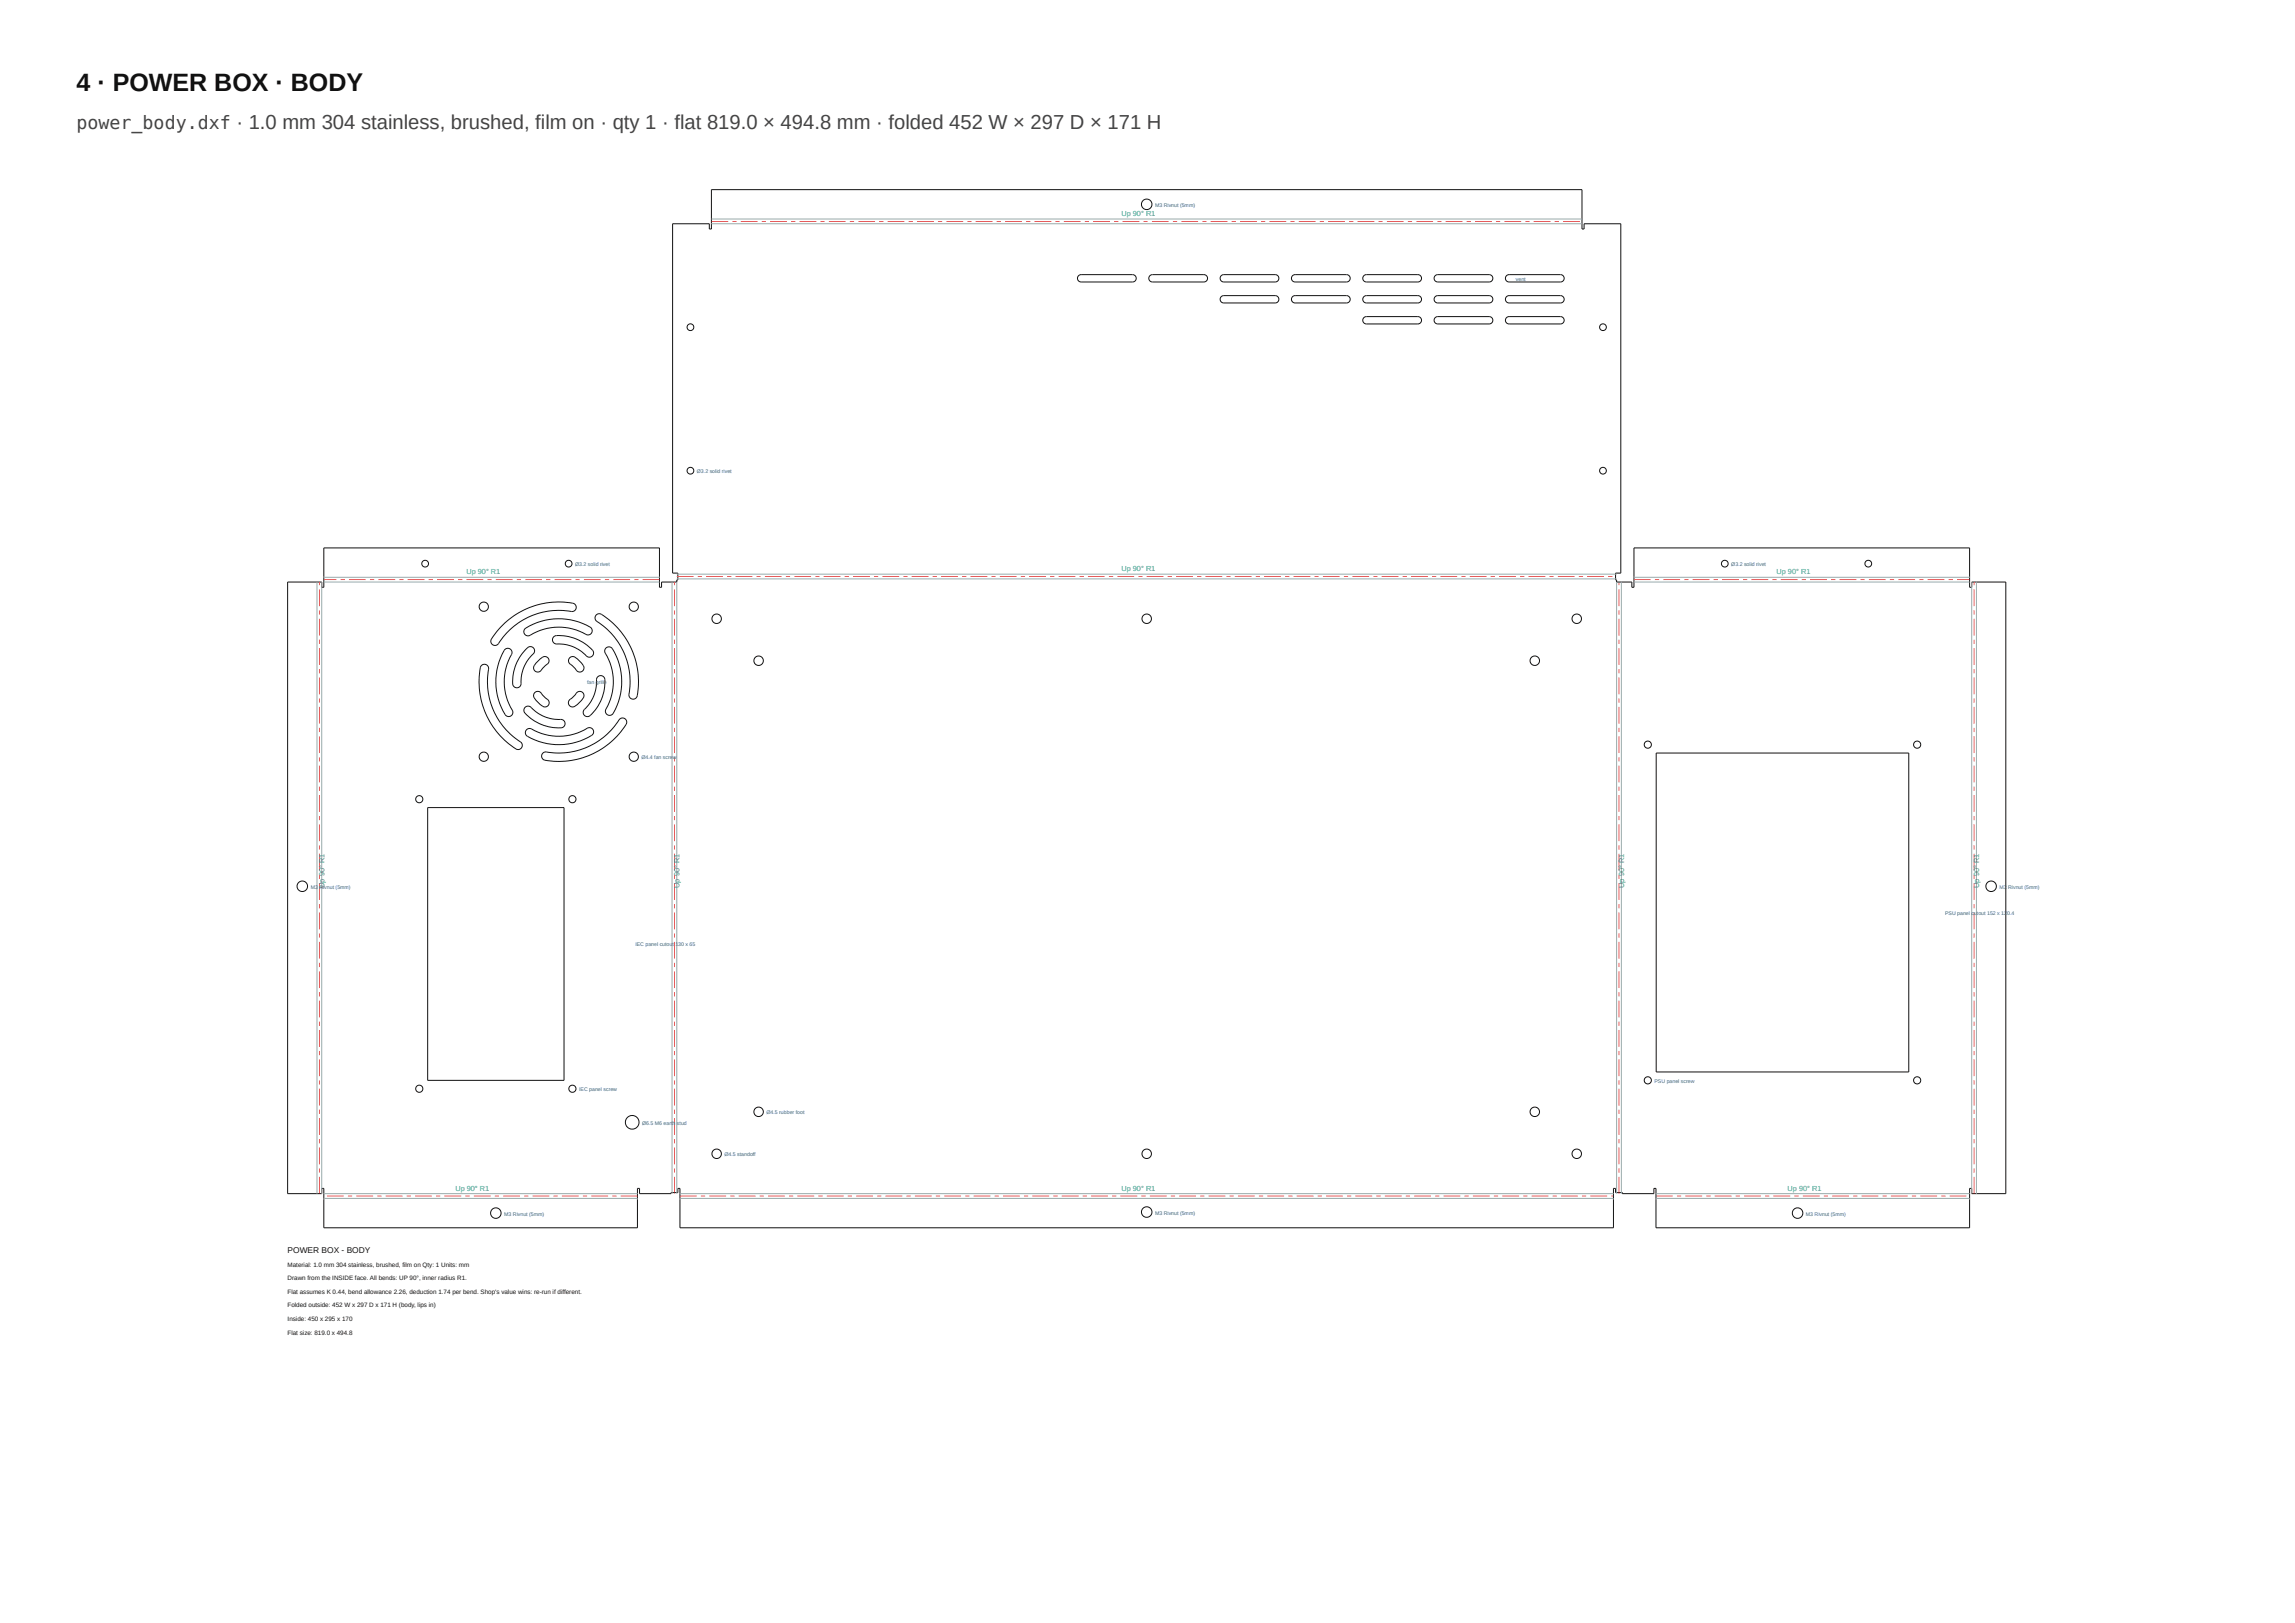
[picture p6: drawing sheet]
<svg xmlns="http://www.w3.org/2000/svg" width="420mm" height="297mm" viewBox="0 0 420 297" stroke-linecap="round" stroke-linejoin="round" font-family="sans-serif">
<defs><g id="words">
<text font-size="4.6" fill="#111" x="14" y="16.7">4 · POWER BOX · BODY</text>
<text font-size="3.3" fill="#444" x="14" y="23.5">power_body.dxf · 1.0 mm 304 stainless, brushed, film on · qty 1 · flat 819.0 × 494.8 mm · folded 452 W × 297 D × 171 H</text>
<text font-size="1.5" fill="#111" x="52.7" y="229.3">POWER BOX - BODY</text>
<g font-size="1.3" fill="#2a7">
<text x="205.3" y="39.6">Up 90° R1</text>
<text x="85.4" y="105.1">Up 90° R1</text>
<text x="205.3" y="104.5">Up 90° R1</text>
<text x="325.3" y="105.1">Up 90° R1</text>
<text x="59.4" y="162.5" transform="rotate(-90 59.4 162.5)">Up 90° R1</text>
<text x="124.4" y="162.5" transform="rotate(-90 124.4 162.5)">Up 90° R1</text>
<text x="297.4" y="162.5" transform="rotate(-90 297.4 162.5)">Up 90° R1</text>
<text x="362.4" y="162.5" transform="rotate(-90 362.4 162.5)">Up 90° R1</text>
<text x="83.4" y="217.9">Up 90° R1</text>
<text x="205.3" y="217.9">Up 90° R1</text>
<text x="327.3" y="217.9">Up 90° R1</text>
</g>
<g font-size="1.2" fill="#111">
<text x="52.7" y="231.8">Material: 1.0 mm 304 stainless, brushed, film on Qty: 1 Units: mm</text>
<text x="52.7" y="234.3">Drawn from the INSIDE face. All bends: UP 90°, inner radius R1.</text>
<text x="52.7" y="236.8">Flat assumes K 0.44, bend allowance 2.26, deduction 1.74 per bend. Shop's value wins: re-run if different.</text>
<text x="52.7" y="239.3">Folded outside: 452 W x 297 D x 171 H (body, lips in)</text>
<text x="52.7" y="241.8">Inside: 450 x 295 x 170</text>
<text x="52.7" y="244.3">Flat size: 819.0 x 494.8</text>
</g>
<g font-size="1" fill="#25a">
<text x="211.5" y="37.9">M3 Rivnut (5mm)</text>
<text x="277.6" y="51.4">vent</text>
<text x="127.6" y="86.6">Ø3.2 solid rivet</text>
<text x="105.3" y="103.6">Ø3.2 solid rivet</text>
<text x="317" y="103.6">Ø3.2 solid rivet</text>
<text x="107.5" y="125.2">fan grille</text>
<text x="117.5" y="138.9">Ø4.4 fan scre</text>
<text x="123.2" y="138.9">w</text>
<text x="56.9" y="162.6">M3</text>
<text x="58.5" y="162.6">R</text>
<text x="59.2" y="162.6">ivnut (5mm)</text>
<text x="356.1" y="167.4">PSU panel c</text>
<text x="361.4" y="167.4">u</text>
<text x="362" y="167.4">tout 152 x 12</text>
<text x="366.1" y="162.6">M3</text>
<text x="367.5" y="167.4">0.4</text>
<text x="367.7" y="162.6">Rivnut (5mm)</text>
<text x="116.3" y="173.2">IEC panel cutou</text>
<text x="123.1" y="173.2">t</text>
<text x="123.7" y="173.2">1</text>
<text x="124.2" y="173.2">30 x 65</text>
<text x="106" y="199.7">IEC panel screw</text>
<text x="140.3" y="203.9">Ø4.5 rubber foot</text>
<text x="302.9" y="198.2">PSU panel screw</text>
<text x="117.6" y="205.8">Ø6.5 M6 eart</text>
<text x="123.2" y="205.8">h</text>
<text x="123.9" y="205.8">stud</text>
<text x="132.7" y="211.6">Ø4.5 standoff</text>
<text x="92.3" y="222.5">M3 Rivnut (5mm)</text>
<text x="211.5" y="222.3">M3 Rivnut (5mm)</text>
<text x="330.7" y="222.5">M3 Rivnut (5mm)</text>
</g>
</g></defs>
<g fill="none" stroke="#111" stroke-width=".18">
<path d="M197.5 50.5l.5-.2h9.4a.67 .67 0 0 1 .6 .6 .67 .67 0 0 1-.6 .7h-9.4a.67 .67 0 0 1-.7-.4 .67 .67 0 0 1 .2-.7zM210.5 50.5l.5-.2h9.4a.67 .67 0 0 1 .7 .6 .67 .67 0 0 1-.7 .7h-9.4a.67 .67 0 0 1-.6-.4 .67 .67 0 0 1 .1-.7zM223.6 50.5l.5-.2h9.4a.67 .67 0 0 1 .7 .6 .67 .67 0 0 1-.7 .7h-9.4a.67 .67 0 0 1-.7-.4 .67 .67 0 0 1 .2-.7zM223.6 54.3l.5-.2h9.4a.67 .67 0 0 1 .7 .7 .67 .67 0 0 1-.7 .6h-9.4a.67 .67 0 0 1-.7-.4 .67 .67 0 0 1 .2-.7zM236.7 50.5l.4-.2h9.4a.67 .67 0 0 1 .7 .6 .67 .67 0 0 1-.7 .7h-9.4a.67 .67 0 0 1-.6-.4 .67 .67 0 0 1 .2-.7zM236.7 54.3l.4-.2h9.4a.67 .67 0 0 1 .7 .7 .67 .67 0 0 1-.7 .6h-9.4a.67 .67 0 0 1-.6-.4 .67 .67 0 0 1 .2-.7zM249.7 50.5l.5-.2h9.4a.67 .67 0 0 1 .7 .6 .67 .67 0 0 1-.7 .7h-9.4a.67 .67 0 0 1-.6-.4 .67 .67 0 0 1 .1-.7zM249.7 54.3l.5-.2h9.4a.67 .67 0 0 1 .7 .7 .67 .67 0 0 1-.7 .6h-9.4a.67 .67 0 0 1-.6-.4 .67 .67 0 0 1 .1-.7zM249.7 58.1l.5-.2h9.4a.67 .67 0 0 1 .7 .7 .67 .67 0 0 1-.7 .7h-9.4a.67 .67 0 0 1-.6-.4 .67 .67 0 0 1 .1-.8zM262.8 50.5l.4-.2h9.5a.67 .67 0 0 1 .6 .6 .67 .67 0 0 1-.6 .7h-9.5a.67 .67 0 0 1-.6-.4 .67 .67 0 0 1 .2-.7zM262.8 54.3l.4-.2h9.5a.67 .67 0 0 1 .6 .7 .67 .67 0 0 1-.6 .6h-9.5a.67 .67 0 0 1-.6-.4 .67 .67 0 0 1 .2-.7zM262.8 58.1l.4-.2h9.5a.67 .67 0 0 1 .6 .7 .67 .67 0 0 1-.6 .7h-9.5a.67 .67 0 0 1-.6-.4 .67 .67 0 0 1 .2-.8z"/>
<path d="M275.8 50.5l.5-.2h9.4a.67 .67 0 0 1 .7 .6 .67 .67 0 0 1-.7 .7h-9.4a.67 .67 0 0 1-.6-.4 .67 .67 0 0 1 .1-.7zM275.8 54.3l.5-.2h9.4a.67 .67 0 0 1 .7 .7 .67 .67 0 0 1-.7 .6h-9.4a.67 .67 0 0 1-.6-.4 .67 .67 0 0 1 .1-.7zM275.8 58.1l.5-.2h9.4a.67 .67 0 0 1 .7 .7 .67 .67 0 0 1-.7 .7h-9.4a.67 .67 0 0 1-.6-.4 .67 .67 0 0 1 .1-.8zM52.7 106.5h6.2v1h.4v-7.2h61.4v7.2h.4v-1h2.8v-.4h.2v-1.2h-1v-64h6.8v1h.4v-7.2h159.4v7.2h.3v-1h6.8v64h-1v1.2h.2v.4h2.8v1h.4v-7.2h61.4v7.2h.4v-1h6.3v111.9h-6.3v-.9h-.4v7.2h-57.4v-7.2h-.4v.9h-5.7v-.2h-1.3v-.7h-.4v7.2h-170.9v-7.2h-.4v.7h-1.2v.2h-5.8v-.9h-.4v7.2h-57.4v-7.2h-.4v.9h-6.2zM91.9 114.6a14.4 14.4 0 0 1 13.2-4.1 .82 .82 0 0 1 .2 1.1 .82 .82 0 0 1-1.1 .2 13.2 13.2 0 0 0-13.1 6.2 .77 .77 0 0 1-1-.1 .77 .77 0 0 1-.1-1zM92.4 118.9a.8 .8 0 0 1 1.2 0 .8 .8 0 0 1-.1 1.2 10.2 10.2 0 0 0 .4 10.2 .81 .81 0 0 1-.7 .8 .81 .81 0 0 1-.9-.7 11.5 11.5 0 0 1 .1-11.5zM96.2 115a11.3 11.3 0 0 1 12.1 0 .81 .81 0 0 1-.2 1.1 .81 .81 0 0 1-1.1-.2 10.2 10.2 0 0 0-10.2 .5 .77 .77 0 0 1-.8-.5 .77 .77 0 0 1 .2-.9zM96.3 118.8a.84 .84 0 0 1 1.4-.2 .84 .84 0 0 1-.4 1.4 7.4 7.4 0 0 0-2 5.4 .8 .8 0 0 1-1 .4 .8 .8 0 0 1-.4-1 8.4 8.4 0 0 1 2.4-6zM101.4 116.6l.1-.1a7.3 7.3 0 0 1 5.3 1.1l.3 .2a3.2 3.2 0 0 1 1.6 1.7 .82 .82 0 0 1-.7 .8 .82 .82 0 0 1-.9-.5 7.3 7.3 0 0 0-5.4-2 .77 .77 0 0 1-.3-1.2zM109.2 112.5a.9 .9 0 0 1 1.3 .2 14.4 14.4 0 0 1 6.1 14.9 .82 .82 0 0 1-1.2 .2 .82 .82 0 0 1-.2-1.1 13.2 13.2 0 0 0-6.1-13.2l-.2-.4zM111 118.6a.84 .84 0 0 1 1.3 .5 11.1 11.1 0 0 1-.3 11.7 .82 .82 0 0 1-1.1-.3 .82 .82 0 0 1 .2-1.1 10.2 10.2 0 0 0-.4-10.1zM88.1 121.8a.82 .82 0 0 1 1.1 0 .82 .82 0 0 1 .2 1 13.3 13.3 0 0 0 6.1 13.2 .77 .77 0 0 1-.1 .9 .77 .77 0 0 1-.9 .2 14.4 14.4 0 0 1-6.5-15.2z"/>
<path d="M96.2 129.4a.87 .87 0 0 1 1.3 .3 7.3 7.3 0 0 0 5.5 2 .81 .81 0 0 1 .4 1 .81 .81 0 0 1-1 .5 8.2 8.2 0 0 1-6.4-2.9l-.1-.5zM96.4 133.6a.87 .87 0 0 1 1.2 0 10.2 10.2 0 0 0 10.2-.4 .81 .81 0 0 1 .9 .7 .81 .81 0 0 1-.7 .9 11.3 11.3 0 0 1-11.7-.3l-.1-.4zM97.9 126.7a.87 .87 0 0 1 1.4 .5l.6 .5a.83 .83 0 0 1 .7 1 .83 .83 0 0 1-1 .7 3.8 3.8 0 0 1-1.9-2.1zM98.4 121.1l.6-.6a.87 .87 0 0 1 1.4 0 .87 .87 0 0 1-.5 1.3l-.6 .5a.84 .84 0 0 1-1.3 .5 .84 .84 0 0 1 .1-1.4zM99.4 137.9l.3-.3a13.4 13.4 0 0 0 13.8-6.1 .77 .77 0 0 1 1 .1 .77 .77 0 0 1 .1 1 14.4 14.4 0 0 1-15.1 6.4 .77 .77 0 0 1-.1-1.1zM104.3 128.1l1-.9a.84 .84 0 0 1 1.3-.5 .84 .84 0 0 1-.1 1.4l-.9 .9a.86 .86 0 0 1-1.5-.1v-.5zM104.3 120.4a.88 .88 0 0 1 1.3 .1l.9 .9a.85 .85 0 0 1-.1 1.5 .91 .91 0 0 1-1.1-.6l-.6-.5a.86 .86 0 0 1-.4-1.4zM109.4 123.9a.8 .8 0 0 1 1-.1 .8 .8 0 0 1 .4 .9 8.2 8.2 0 0 1-3 6.4 .82 .82 0 0 1-1-.5 .82 .82 0 0 1 .5-1.1 7.4 7.4 0 0 0 2-5.4zM303.2 137.8h46.3v58.4h-46.3zM78.3 147.8h25v49.9h-25z"/>
<circle cx="210" cy="37.4" r=".96"/>
<circle cx="126.4" cy="59.9" r=".61"/>
<circle cx="293.5" cy="59.9" r=".61"/>
<circle cx="126.4" cy="86.1" r=".61"/>
<circle cx="293.5" cy="86.1" r=".61"/>
<circle cx="77.8" cy="103.2" r=".61"/>
<circle cx="88.6" cy="111" r=".84"/>
<circle cx="104.1" cy="103.2" r=".61"/>
<circle cx="116" cy="111" r=".84"/>
<circle cx="131.2" cy="113.2" r=".86"/>
<circle cx="210" cy="113.2" r=".86"/>
<circle cx="288.7" cy="113.2" r=".86"/>
<circle cx="315.8" cy="103.2" r=".61"/>
<circle cx="342.1" cy="103.2" r=".61"/>
<circle cx="88.6" cy="138.5" r=".84"/>
<circle cx="116" cy="138.5" r=".84"/>
<circle cx="138.9" cy="120.9" r=".86"/>
<circle cx="281" cy="120.9" r=".86"/>
<circle cx="301.7" cy="136.3" r=".65"/>
<circle cx="351" cy="136.3" r=".65"/>
<circle cx="76.8" cy="146.3" r=".65"/>
<circle cx="104.8" cy="146.3" r=".65"/>
<circle cx="55.3" cy="162.2" r=".96"/>
<circle cx="364.6" cy="162.2" r=".96"/>
<circle cx="76.8" cy="199.2" r=".65"/>
<circle cx="104.8" cy="199.2" r=".65"/>
<circle cx="301.7" cy="197.7" r=".65"/>
<circle cx="351" cy="197.7" r=".65"/>
<circle cx="115.8" cy="205.4" r="1.25"/>
<circle cx="131.2" cy="211.1" r=".86"/>
<circle cx="138.9" cy="203.5" r=".86"/>
<circle cx="210" cy="211.1" r=".86"/>
<circle cx="281" cy="203.5" r=".86"/>
<circle cx="288.7" cy="211.1" r=".86"/>
<circle cx="90.8" cy="222" r=".96"/>
<circle cx="210" cy="221.8" r=".96"/>
<circle cx="329.1" cy="222" r=".96"/>
</g>
<path d="M123.4 215.4h.2v3h-.2zM123.4 213.8h.2v.8h-.2zM123.4 210h.2v3.1h-.2zM123.4 208.5h.2v.7h-.2zM123.4 204.6h.2v3.1h-.2zM123.4 203.1h.2v.7h-.2zM123.4 199.2h.2v3.1h-.2zM123.4 197.7h.2v.8h-.2zM123.4 193.9h.2v3h-.2zM123.4 192.3h.2v.8h-.2zM123.4 188.5h.2v3.1h-.2zM123.4 187h.2v.7h-.2zM123.4 183.1h.2v3.1h-.2zM123.4 181.6h.2v.7h-.2zM123.4 177.7h.2v3.1h-.2zM123.4 176.2h.2v.8h-.2zM123.4 172.4h.2v3h-.2zM123.4 170.8h.2v.8h-.2zM123.4 167h.2v3.1h-.2zM123.4 165.5h.2v.7h-.2zM123.4 161.6h.2v3.1h-.2zM123.4 160.1h.2v.7h-.2zM123.4 156.2h.2v3.1h-.2zM123.4 154.7h.2v.8h-.2zM123.4 150.9h.2v3h-.2zM123.4 149.3h.2v.8h-.2zM123.4 145.5h.2v3.1h-.2zM123.4 144h.2v.7h-.2zM123.4 140.1h.2v3.1h-.2zM123.4 138.6h.2v.7h-.2zM123.4 134.7h.2v3.1h-.2zM123.4 133.2h.2v.8h-.2zM123.4 129.4h.2v3h-.2zM123.4 127.8h.2v.8h-.2zM123.4 124h.2v3.1h-.2zM123.4 122.4h.2v.8h-.2zM123.4 118.6h.2v3.1h-.2zM123.4 117.1h.2v.7h-.2zM123.4 113.2h.2v3.1h-.2zM123.4 111.7h.2v.8h-.2zM123.4 107.9h.2v3h-.2zM123.4 106.5h.2v.6h-.2z" fill="#d22"/>
<path d="M123 106.5v111.9M123.9 106.5v111.9" fill="none" stroke="#9aa" stroke-width=".18"/>
<path d="M58.4 215.4h.1v3h-.1zM58.4 213.8h.1v.8h-.1zM58.4 210h.1v3.1h-.1zM58.4 208.5h.1v.7h-.1zM58.4 204.6h.1v3.1h-.1zM58.4 203.1h.1v.7h-.1zM58.4 199.2h.1v3.1h-.1zM58.4 197.7h.1v.8h-.1zM58.4 193.9h.1v3h-.1zM58.4 192.3h.1v.8h-.1zM58.4 188.5h.1v3.1h-.1zM58.4 187h.1v.7h-.1zM58.4 183.1h.1v3.1h-.1zM58.4 181.6h.1v.7h-.1zM58.4 177.7h.1v3.1h-.1zM58.4 176.2h.1v.8h-.1zM58.4 172.4h.1v3h-.1zM58.4 170.8h.1v.8h-.1zM58.4 167h.1v3.1h-.1zM58.4 165.5h.1v.7h-.1zM58.4 161.6h.1v3.1h-.1zM58.4 160.1h.1v.7h-.1zM58.4 156.2h.1v3.1h-.1zM58.4 154.7h.1v.8h-.1zM58.4 150.9h.1v3h-.1zM58.4 149.3h.1v.8h-.1zM58.4 145.5h.1v3.1h-.1zM58.4 144h.1v.7h-.1zM58.4 140.1h.1v3.1h-.1zM58.4 138.6h.1v.7h-.1zM58.4 134.7h.1v3.1h-.1zM58.4 133.2h.1v.8h-.1zM58.4 129.4h.1v3h-.1zM58.4 127.8h.1v.8h-.1zM58.4 124h.1v3.1h-.1zM58.4 122.4h.1v.8h-.1zM58.4 118.6h.1v3.1h-.1zM58.4 117.1h.1v.7h-.1zM58.4 113.2h.1v3.1h-.1zM58.4 111.7h.1v.8h-.1zM58.4 107.9h.1v3h-.1zM58.4 106.5h.1v.6h-.1z" fill="#d22"/>
<path d="M58 106.5v111.9M58.9 106.5v111.9" fill="none" stroke="#9aa" stroke-width=".18"/>
<path d="M113.6 218.8h3.1v.1h-3.1zM112.1 218.8h.8v.1h-.8zM108.3 218.8h3v.1h-3zM106.7 218.8h.8v.1h-.8zM102.9 218.8h3.1v.1h-3.1zM101.3 218.8h.8v.1h-.8zM97.5 218.8h3.1v.1h-3.1zM96 218.8h.7v.1h-.7zM92.1 218.8h3.1v.1h-3.1zM90.6 218.8h.8v.1h-.8zM86.8 218.8h3v.1h-3zM85.2 218.8h.8v.1h-.8zM81.4 218.8h3v.1h-3zM79.8 218.8h.8v.1h-.8zM76 218.8h3.1v.1h-3.1zM74.5 218.8h.7v.1h-.7zM70.6 218.8h3.1v.1h-3.1zM69.1 218.8h.8v.1h-.8zM65.2 218.8h3.1v.1h-3.1zM63.7 218.8h.8v.1h-.8zM59.9 218.8h3v.1h-3z" fill="#d22"/>
<path d="M59.3 219.3h57.4M59.3 218.4h57.4" fill="none" stroke="#9aa" stroke-width=".18"/>
<path d="M117.7 106h3v.1h-3zM116.1 106h.8v.1h-.8zM112.3 106h3.1v.1h-3.1zM110.8 106h.7v.1h-.7zM106.9 106h3.1v.1h-3.1zM105.4 106h.7v.1h-.7zM101.5 106h3.1v.1h-3.1zM100 106h.8v.1h-.8zM96.2 106h3v.1h-3zM94.6 106h.8v.1h-.8zM90.8 106h3.1v.1h-3.1zM89.2 106h.8v.1h-.8zM85.4 106h3.1v.1h-3.1zM83.9 106h.7v.1h-.7zM80 106h3.1v.1h-3.1zM78.5 106h.8v.1h-.8zM74.7 106h3v.1h-3zM73.1 106h.8v.1h-.8zM69.3 106h3v.1h-3zM67.7 106h.8v.1h-.8zM63.9 106h3.1v.1h-3.1zM62.4 106h.7v.1h-.7zM59.3 106h2.3v.1h-2.3z" fill="#d22"/>
<path d="M59.3 106.5h61.4M59.3 105.6h61.4" fill="none" stroke="#9aa" stroke-width=".18"/>
<path d="M296.4 215.4h.1v3h-.1zM296.4 213.8h.1v.8h-.1zM296.4 210h.1v3.1h-.1zM296.4 208.5h.1v.7h-.1zM296.4 204.6h.1v3.1h-.1zM296.4 203.1h.1v.7h-.1zM296.4 199.2h.1v3.1h-.1zM296.4 197.7h.1v.8h-.1zM296.4 193.9h.1v3h-.1zM296.4 192.3h.1v.8h-.1zM296.4 188.5h.1v3.1h-.1zM296.4 187h.1v.7h-.1zM296.4 183.1h.1v3.1h-.1zM296.4 181.6h.1v.7h-.1zM296.4 177.7h.1v3.1h-.1zM296.4 176.2h.1v.8h-.1zM296.4 172.4h.1v3h-.1zM296.4 170.8h.1v.8h-.1zM296.4 167h.1v3.1h-.1zM296.4 165.5h.1v.7h-.1zM296.4 161.6h.1v3.1h-.1zM296.4 160.1h.1v.7h-.1zM296.4 156.2h.1v3.1h-.1zM296.4 154.7h.1v.8h-.1zM296.4 150.9h.1v3h-.1zM296.4 149.3h.1v.8h-.1zM296.4 145.5h.1v3.1h-.1zM296.4 144h.1v.7h-.1zM296.4 140.1h.1v3.1h-.1zM296.4 138.6h.1v.7h-.1zM296.4 134.7h.1v3.1h-.1zM296.4 133.2h.1v.8h-.1zM296.4 129.4h.1v3h-.1zM296.4 127.8h.1v.8h-.1zM296.4 124h.1v3.1h-.1zM296.4 122.4h.1v.8h-.1zM296.4 118.6h.1v3.1h-.1zM296.4 117.1h.1v.7h-.1zM296.4 113.2h.1v3.1h-.1zM296.4 111.7h.1v.8h-.1zM296.4 107.9h.1v3h-.1zM296.4 106.5h.1v.6h-.1z" fill="#d22"/>
<path d="M296 106.5v111.9M296.9 106.5v111.9" fill="none" stroke="#9aa" stroke-width=".18"/>
<path d="M361.4 215.4h.1v3h-.1zM361.4 213.8h.1v.8h-.1zM361.4 210h.1v3.1h-.1zM361.4 208.5h.1v.7h-.1zM361.4 204.6h.1v3.1h-.1zM361.4 203.1h.1v.7h-.1zM361.4 199.2h.1v3.1h-.1zM361.4 197.7h.1v.8h-.1zM361.4 193.9h.1v3h-.1zM361.4 192.3h.1v.8h-.1zM361.4 188.5h.1v3.1h-.1zM361.4 187h.1v.7h-.1zM361.4 183.1h.1v3.1h-.1zM361.4 181.6h.1v.7h-.1zM361.4 177.7h.1v3.1h-.1zM361.4 176.2h.1v.8h-.1zM361.4 172.4h.1v3h-.1zM361.4 170.8h.1v.8h-.1zM361.4 167h.1v3.1h-.1zM361.4 165.5h.1v.7h-.1zM361.4 161.6h.1v3.1h-.1zM361.4 160.1h.1v.7h-.1zM361.4 156.2h.1v3.1h-.1zM361.4 154.7h.1v.8h-.1zM361.4 150.9h.1v3h-.1zM361.4 149.3h.1v.8h-.1zM361.4 145.5h.1v3.1h-.1zM361.4 144h.1v.7h-.1zM361.4 140.1h.1v3.1h-.1zM361.4 138.6h.1v.7h-.1zM361.4 134.7h.1v3.1h-.1zM361.4 133.2h.1v.8h-.1zM361.4 129.4h.1v3h-.1zM361.4 127.8h.1v.8h-.1zM361.4 124h.1v3.1h-.1zM361.4 122.4h.1v.8h-.1zM361.4 118.6h.1v3.1h-.1zM361.4 117.1h.1v.7h-.1zM361.4 113.2h.1v3.1h-.1zM361.4 111.7h.1v.8h-.1zM361.4 107.9h.1v3h-.1zM361.4 106.5h.1v.6h-.1z" fill="#d22"/>
<path d="M361 106.5v111.9M361.9 106.5v111.9" fill="none" stroke="#9aa" stroke-width=".18"/>
<path d="M303.2 218.8h3.1v.1h-3.1zM307 218.8h.8v.1h-.8zM308.6 218.8h3.1v.1h-3.1zM312.4 218.8h.8v.1h-.8zM314 218.8h3v.1h-3zM317.8 218.8h.8v.1h-.8zM319.3 218.8h3.1v.1h-3.1zM323.2 218.8h.7v.1h-.7zM324.7 218.8h3.1v.1h-3.1zM328.6 218.8h.7v.1h-.7zM330.1 218.8h3.1v.1h-3.1zM333.9 218.8h.8v.1h-.8zM335.5 218.8h3v.1h-3zM339.3 218.8h.8v.1h-.8zM340.8 218.8h3.1v.1h-3.1zM344.7 218.8h.8v.1h-.8zM346.2 218.8h3.1v.1h-3.1zM350.1 218.8h.7v.1h-.7zM351.6 218.8h3.1v.1h-3.1zM355.4 218.8h.8v.1h-.8zM357 218.8h3v.1h-3z" fill="#d22"/>
<path d="M303.2 219.3h57.4M303.2 218.4h57.4" fill="none" stroke="#9aa" stroke-width=".18"/>
<path d="M299.2 106h3v.1h-3zM303 106h.8v.1h-.8zM304.5 106h3.1v.1h-3.1zM308.4 106h.8v.1h-.8zM309.9 106h3.1v.1h-3.1zM313.8 106h.7v.1h-.7zM315.3 106h3.1v.1h-3.1zM319.1 106h.8v.1h-.8zM320.7 106h3v.1h-3zM324.5 106h.8v.1h-.8zM326.1 106h3v.1h-3zM329.9 106h.8v.1h-.8zM331.4 106h3.1v.1h-3.1zM335.3 106h.7v.1h-.7zM336.8 106h3.1v.1h-3.1zM340.6 106h.8v.1h-.8zM342.2 106h3.1v.1h-3.1zM346 106h.8v.1h-.8zM347.6 106h3v.1h-3zM351.4 106h.8v.1h-.8zM352.9 106h3.1v.1h-3.1zM356.8 106h.7v.1h-.7zM358.3 106h2.3v.1h-2.3z" fill="#d22"/>
<path d="M299.2 106.5h61.4M299.2 105.6h61.4" fill="none" stroke="#9aa" stroke-width=".18"/>
<path d="M123.9 105.4h3.1v.2h-3.1zM127.8 105.4h.7v.2h-.7zM129.3 105.4h3.1v.2h-3.1zM133.1 105.4h.8v.2h-.8zM134.7 105.4h3v.2h-3zM138.5 105.4h.8v.2h-.8zM140 105.4h3.1v.2h-3.1zM143.9 105.4h.8v.2h-.8zM145.4 105.4h3.1v.2h-3.1zM149.3 105.4h.7v.2h-.7zM150.8 105.4h3.1v.2h-3.1zM154.6 105.4h.8v.2h-.8zM156.2 105.4h3.1v.2h-3.1zM160 105.4h.8v.2h-.8zM161.6 105.4h3v.2h-3zM165.4 105.4h.8v.2h-.8zM166.9 105.4h3.1v.2h-3.1zM170.8 105.4h.7v.2h-.7zM172.3 105.4h3.1v.2h-3.1zM176.2 105.4h.7v.2h-.7zM177.7 105.4h3.1v.2h-3.1zM181.5 105.4h.8v.2h-.8zM183.1 105.4h3v.2h-3zM186.9 105.4h.8v.2h-.8zM188.4 105.4h3.1v.2h-3.1zM192.3 105.4h.8v.2h-.8zM193.8 105.4h3.1v.2h-3.1zM197.7 105.4h.7v.2h-.7zM199.2 105.4h3.1v.2h-3.1zM203 105.4h.8v.2h-.8zM204.6 105.4h3.1v.2h-3.1zM208.4 105.4h.8v.2h-.8zM210 105.4h3v.2h-3zM213.8 105.4h.8v.2h-.8zM215.3 105.4h3.1v.2h-3.1zM219.2 105.4h.7v.2h-.7zM220.7 105.4h3.1v.2h-3.1zM224.6 105.4h.7v.2h-.7zM226.1 105.4h3.1v.2h-3.1zM229.9 105.4h.8v.2h-.8zM231.5 105.4h3v.2h-3zM235.3 105.4h.8v.2h-.8zM236.8 105.4h3.1v.2h-3.1zM240.7 105.4h.8v.2h-.8zM242.2 105.4h3.1v.2h-3.1zM246.1 105.4h.7v.2h-.7zM247.6 105.4h3.1v.2h-3.1zM251.4 105.4h.8v.2h-.8zM253 105.4h3v.2h-3zM256.8 105.4h.8v.2h-.8zM258.4 105.4h3v.2h-3zM262.2 105.4h.8v.2h-.8zM263.7 105.4h3.1v.2h-3.1zM267.6 105.4h.7v.2h-.7zM269.1 105.4h3.1v.2h-3.1zM272.9 105.4h.8v.2h-.8zM274.5 105.4h3.1v.2h-3.1zM278.3 105.4h.8v.2h-.8zM279.9 105.4h3v.2h-3zM283.7 105.4h.8v.2h-.8zM285.2 105.4h3.1v.2h-3.1zM289.1 105.4h.7v.2h-.7zM290.6 105.4h3.1v.2h-3.1zM294.5 105.4h.7v.2h-.7z" fill="#d22"/>
<path d="M123.9 105.9h172.1M123.9 105.1h172.1" fill="none" stroke="#9aa" stroke-width=".18"/>
<path d="M130.3 40.4h3v.2h-3zM134.1 40.4h.8v.2h-.8zM135.6 40.4h3.1v.2h-3.1zM139.5 40.4h.7v.2h-.7zM141 40.4h3.1v.2h-3.1zM144.9 40.4h.7v.2h-.7zM146.4 40.4h3.1v.2h-3.1zM150.2 40.4h.8v.2h-.8zM151.8 40.4h3v.2h-3zM155.6 40.4h.8v.2h-.8zM157.1 40.4h3.1v.2h-3.1zM161 40.4h.8v.2h-.8zM162.5 40.4h3.1v.2h-3.1zM166.4 40.4h.7v.2h-.7zM167.9 40.4h3.1v.2h-3.1zM171.7 40.4h.8v.2h-.8zM173.3 40.4h3v.2h-3zM177.1 40.4h.8v.2h-.8zM178.7 40.4h3v.2h-3zM182.5 40.4h.8v.2h-.8zM184 40.4h3.1v.2h-3.1zM187.9 40.4h.7v.2h-.7zM189.4 40.4h3.1v.2h-3.1zM193.2 40.4h.8v.2h-.8zM194.8 40.4h3.1v.2h-3.1zM198.6 40.4h.8v.2h-.8zM200.2 40.4h3v.2h-3zM204 40.4h.8v.2h-.8zM205.5 40.4h3.1v.2h-3.1zM209.4 40.4h.7v.2h-.7zM210.9 40.4h3.1v.2h-3.1zM214.8 40.4h.7v.2h-.7zM216.3 40.4h3.1v.2h-3.1zM220.1 40.4h.8v.2h-.8zM221.7 40.4h3v.2h-3zM225.5 40.4h.8v.2h-.8zM227 40.4h3.1v.2h-3.1zM230.9 40.4h.8v.2h-.8zM232.4 40.4h3.1v.2h-3.1zM236.3 40.4h.7v.2h-.7zM237.8 40.4h3.1v.2h-3.1zM241.6 40.4h.8v.2h-.8zM243.2 40.4h3.1v.2h-3.1zM247 40.4h.8v.2h-.8zM248.6 40.4h3v.2h-3zM252.4 40.4h.8v.2h-.8zM253.9 40.4h3.1v.2h-3.1zM257.8 40.4h.7v.2h-.7zM259.3 40.4h3.1v.2h-3.1zM263.2 40.4h.7v.2h-.7zM264.7 40.4h3.1v.2h-3.1zM268.5 40.4h.8v.2h-.8zM270.1 40.4h3v.2h-3zM273.9 40.4h.8v.2h-.8zM275.4 40.4h3.1v.2h-3.1zM279.3 40.4h.8v.2h-.8zM280.8 40.4h3.1v.2h-3.1zM284.7 40.4h.7v.2h-.7zM286.2 40.4h3.1v.2h-3.1z" fill="#d22"/>
<path d="M130.3 40.9h159.4M130.3 40.1h159.4" fill="none" stroke="#9aa" stroke-width=".18"/>
<path d="M124.5 218.8h3.1v.1h-3.1zM128.3 218.8h.8v.1h-.8zM129.9 218.8h3v.1h-3zM133.7 218.8h.8v.1h-.8zM135.2 218.8h3.1v.1h-3.1zM139.1 218.8h.8v.1h-.8zM140.6 218.8h3.1v.1h-3.1zM144.5 218.8h.7v.1h-.7zM146 218.8h3.1v.1h-3.1zM149.8 218.8h.8v.1h-.8zM151.4 218.8h3.1v.1h-3.1zM155.2 218.8h.8v.1h-.8zM156.8 218.8h3v.1h-3zM160.6 218.8h.8v.1h-.8zM162.1 218.8h3.1v.1h-3.1zM166 218.8h.7v.1h-.7zM167.5 218.8h3.1v.1h-3.1zM171.4 218.8h.7v.1h-.7zM172.9 218.8h3.1v.1h-3.1zM176.7 218.8h.8v.1h-.8zM178.3 218.8h3v.1h-3zM182.1 218.8h.8v.1h-.8zM183.6 218.8h3.1v.1h-3.1zM187.5 218.8h.8v.1h-.8zM189 218.8h3.1v.1h-3.1zM192.9 218.8h.7v.1h-.7zM194.4 218.8h3.1v.1h-3.1zM198.2 218.8h.8v.1h-.8zM199.8 218.8h3v.1h-3zM203.6 218.8h.8v.1h-.8zM205.2 218.8h3v.1h-3zM209 218.8h.8v.1h-.8zM210.5 218.8h3.1v.1h-3.1zM214.4 218.8h.7v.1h-.7zM215.9 218.8h3.1v.1h-3.1zM219.7 218.8h.8v.1h-.8zM221.3 218.8h3.1v.1h-3.1zM225.1 218.8h.8v.1h-.8zM226.7 218.8h3v.1h-3zM230.5 218.8h.8v.1h-.8zM232 218.8h3.1v.1h-3.1zM235.9 218.8h.7v.1h-.7zM237.4 218.8h3.1v.1h-3.1zM241.3 218.8h.7v.1h-.7zM242.8 218.8h3.1v.1h-3.1zM246.6 218.8h.8v.1h-.8zM248.2 218.8h3v.1h-3zM252 218.8h.8v.1h-.8zM253.5 218.8h3.1v.1h-3.1zM257.4 218.8h.8v.1h-.8zM258.9 218.8h3.1v.1h-3.1zM262.8 218.8h.7v.1h-.7zM264.3 218.8h3.1v.1h-3.1zM268.1 218.8h.8v.1h-.8zM269.7 218.8h3.1v.1h-3.1zM273.5 218.8h.8v.1h-.8zM275.1 218.8h3v.1h-3zM278.9 218.8h.8v.1h-.8zM280.4 218.8h3.1v.1h-3.1zM284.3 218.8h.7v.1h-.7zM285.8 218.8h3.1v.1h-3.1zM289.7 218.8h.7v.1h-.7zM291.2 218.8h3.1v.1h-3.1zM295 218.8h.4v.1h-.4z" fill="#d22"/>
<path d="M124.5 219.3h170.9M124.5 218.4h170.9" fill="none" stroke="#9aa" stroke-width=".18"/>
<use href="#words"/>
</svg>
